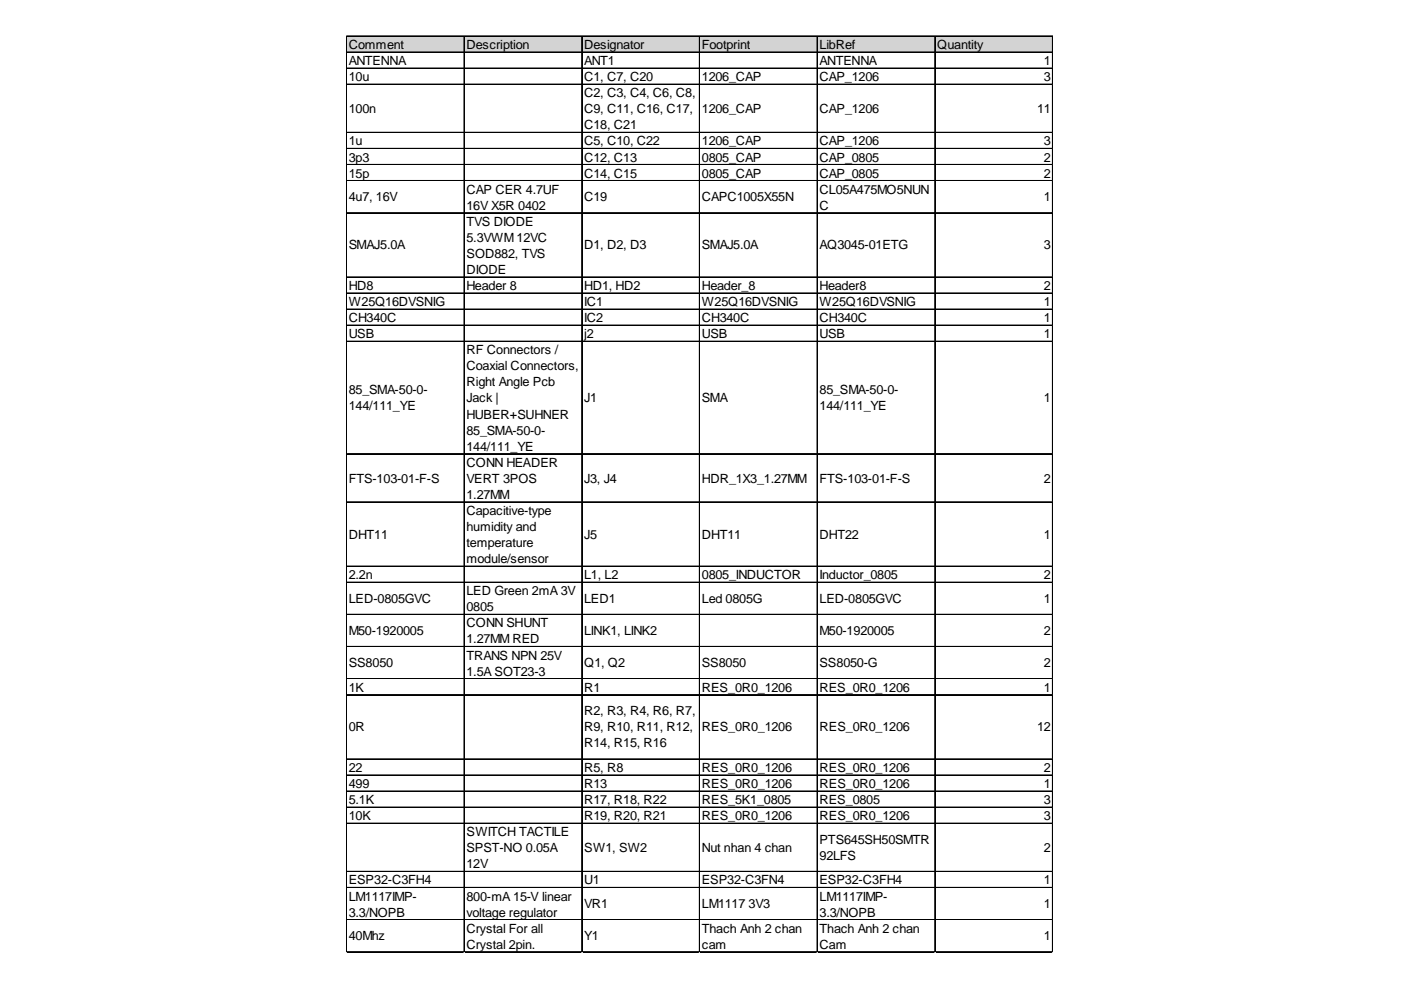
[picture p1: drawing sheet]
<svg xmlns="http://www.w3.org/2000/svg" width="297mm" height="210mm" viewBox="0 0 297 210" stroke-linecap="round" stroke-linejoin="round" font-family="sans-serif">
<defs><g id="words">
<g font-size="2.7">
<text x="74" y="10.4">Comment</text>
<text x="98.9" y="10.4">Description</text>
<text x="123.9" y="10.4">Designator</text>
<text x="148.8" y="10.4">Footprint</text>
<text x="173.8" y="10.4">LibRef</text>
<text x="198.7" y="10.4">Quantity</text>
<text x="74" y="13.8">ANTENNA</text>
<text x="74" y="17.2">10u</text>
<text x="123.9" y="13.8">ANT1</text>
<text x="123.9" y="17.2">C1, C7, C20</text>
<text x="148.8" y="17.2">1206_CAP</text>
<text x="173.8" y="13.8">ANTENNA</text>
<text x="173.8" y="17.2">CAP_1206</text>
<text x="221.3" y="13.8">1</text>
<text x="221.3" y="17.2">3</text>
<text x="123.9" y="20.6">C2, C3, C4, C6, C8,</text>
<text x="74" y="24">100n</text>
<text x="123.9" y="24">C9, C11, C16, C17,</text>
<text x="123.9" y="27.4">C18, C21</text>
<text x="148.8" y="24">1206_CAP</text>
<text x="173.8" y="24">CAP_1206</text>
<text x="219.9" y="24">11</text>
<text x="74" y="30.8">1u</text>
<text x="74" y="34.2">3p3</text>
<text x="123.9" y="30.8">C5, C10, C22</text>
<text x="123.9" y="34.2">C12, C13</text>
<text x="148.8" y="30.8">1206_CAP</text>
<text x="148.8" y="34.2">0805_CAP</text>
<text x="173.8" y="30.8">CAP_1206</text>
<text x="173.8" y="34.2">CAP_0805</text>
<text x="221.3" y="30.8">3</text>
<text x="221.3" y="34.2">2</text>
<text x="74" y="37.6">15p</text>
<text x="98.9" y="41.1">CAP CER 4.7UF</text>
<text x="123.9" y="37.6">C14, C15</text>
<text x="148.8" y="37.6">0805_CAP</text>
<text x="173.8" y="37.6">CAP_0805</text>
<text x="173.8" y="41.1">CL05A475MO5NUN</text>
<text x="221.3" y="37.6">2</text>
<text x="74" y="42.7">4u7, 16V</text>
<text x="98.9" y="44.5">16V X5R 0402</text>
<text x="98.9" y="47.9">TVS DIODE</text>
<text x="123.9" y="42.7">C19</text>
<text x="148.8" y="42.7">CAPC1005X55N</text>
<text x="173.8" y="44.5">C</text>
<text x="221.3" y="42.7">1</text>
<text x="74" y="52.9">SMAJ5.0A</text>
<text x="98.9" y="51.3">5.3VWM12VC</text>
<text x="123.9" y="52.9">D1, D2, D3</text>
<text x="148.8" y="52.9">SMAJ5.0A</text>
<text x="173.8" y="52.9">AQ3045-01ETG</text>
<text x="221.3" y="52.9">3</text>
<text x="98.9" y="54.7">SOD882, TVS</text>
<text x="98.9" y="58.1">DIODE</text>
<text x="74" y="61.5">HD8</text>
<text x="74" y="64.9">W25Q16DVSNIG</text>
<text x="98.9" y="61.5">Header 8</text>
<text x="123.9" y="61.5">HD1, HD2</text>
<text x="123.9" y="64.9">IC1</text>
<text x="148.8" y="61.5">Header_8</text>
<text x="148.8" y="64.9">W25Q16DVSNIG</text>
<text x="173.8" y="61.5">Header8</text>
<text x="173.8" y="64.9">W25Q16DVSNIG</text>
<text x="221.3" y="61.5">2</text>
<text x="221.3" y="64.9">1</text>
<text x="74" y="68.3">CH340C</text>
<text x="74" y="71.7">USB</text>
<text x="123.9" y="68.3">IC2</text>
<text x="123.9" y="71.7">j2</text>
<text x="148.8" y="68.3">CH340C</text>
<text x="148.8" y="71.7">USB</text>
<text x="173.8" y="68.3">CH340C</text>
<text x="173.8" y="71.7">USB</text>
<text x="221.3" y="68.3">1</text>
<text x="221.3" y="71.7">1</text>
<text x="98.9" y="75.1">RF Connectors /</text>
<text x="74" y="83.5">85_SMA-50-0-</text>
<text x="98.9" y="78.5">Coaxial Connectors,</text>
<text x="98.9" y="81.9">Right Angle Pcb</text>
<text x="173.8" y="83.5">85_SMA-50-0-</text>
<text x="74" y="87">144/111_YE</text>
<text x="98.9" y="85.3">Jack |</text>
<text x="98.9" y="88.7">HUBER+SUHNER</text>
<text x="123.9" y="85.3">J1</text>
<text x="148.8" y="85.3">SMA</text>
<text x="173.8" y="87">144/111_YE</text>
<text x="221.3" y="85.3">1</text>
<text x="98.9" y="92.2">85_SMA-50-0-</text>
<text x="98.9" y="95.6">144/111_YE</text>
<text x="98.9" y="99">CONN HEADER</text>
<text x="74" y="102.4">FTS-103-01-F-S</text>
<text x="98.9" y="102.4">VERT 3POS</text>
<text x="98.9" y="105.8">1.27MM</text>
<text x="123.9" y="102.4">J3, J4</text>
<text x="148.8" y="102.4">HDR_1X3_1.27MM</text>
<text x="173.8" y="102.4">FTS-103-01-F-S</text>
<text x="221.3" y="102.4">2</text>
<text x="98.9" y="109.2">Capacitive-type</text>
<text x="98.9" y="112.6">humidity and</text>
<text x="74" y="114.2">DHT11</text>
<text x="98.9" y="116">temperature</text>
<text x="98.9" y="119.4">module/sensor</text>
<text x="123.9" y="114.2">J5</text>
<text x="148.8" y="114.2">DHT11</text>
<text x="173.8" y="114.2">DHT22</text>
<text x="221.3" y="114.2">1</text>
<text x="74" y="122.8">2.2n</text>
<text x="123.9" y="122.8">L1, L2</text>
<text x="148.8" y="122.8">0805_INDUCTOR</text>
<text x="173.8" y="122.8">Inductor_0805</text>
<text x="221.3" y="122.8">2</text>
<text x="74" y="127.8">LED-0805GVC</text>
<text x="98.9" y="126.2">LED Green 2mA 3V</text>
<text x="98.9" y="129.6">0805</text>
<text x="123.9" y="127.8">LED1</text>
<text x="148.8" y="127.8">Led 0805G</text>
<text x="173.8" y="127.8">LED-0805GVC</text>
<text x="221.3" y="127.8">1</text>
<text x="74" y="134.6">M50-1920005</text>
<text x="98.9" y="133">CONN SHUNT</text>
<text x="98.9" y="136.4">1.27MMRED</text>
<text x="123.9" y="134.6">LINK1, LINK2</text>
<text x="173.8" y="134.6">M50-1920005</text>
<text x="221.3" y="134.6">2</text>
<text x="74" y="141.5">SS8050</text>
<text x="98.9" y="139.8">TRANS NPN 25V</text>
<text x="98.9" y="143.2">1.5A SOT23-3</text>
<text x="123.9" y="141.5">Q1, Q2</text>
<text x="148.8" y="141.5">SS8050</text>
<text x="173.8" y="141.5">SS8050-G</text>
<text x="221.3" y="141.5">2</text>
<text x="74" y="146.7">1K</text>
<text x="123.9" y="146.7">R1</text>
<text x="148.8" y="146.7">RES_0R0_1206</text>
<text x="173.8" y="146.7">RES_0R0_1206</text>
<text x="221.3" y="146.7">1</text>
<text x="74" y="155.1">0R</text>
<text x="123.9" y="151.7">R2, R3, R4, R6, R7,</text>
<text x="123.9" y="155.1">R9, R10, R11, R12,</text>
<text x="148.8" y="155.1">RES_0R0_1206</text>
<text x="173.8" y="155.1">RES_0R0_1206</text>
<text x="219.9" y="155.1">12</text>
<text x="123.9" y="158.5">R14, R15, R16</text>
<text x="74" y="163.7">22</text>
<text x="74" y="167.1">499</text>
<text x="123.9" y="163.7">R5, R8</text>
<text x="123.9" y="167.1">R13</text>
<text x="148.8" y="163.7">RES_0R0_1206</text>
<text x="148.8" y="167.1">RES_0R0_1206</text>
<text x="173.8" y="163.7">RES_0R0_1206</text>
<text x="173.8" y="167.1">RES_0R0_1206</text>
<text x="221.3" y="163.7">2</text>
<text x="221.3" y="167.1">1</text>
<text x="74" y="170.5">5.1K</text>
<text x="74" y="173.9">10K</text>
<text x="123.9" y="170.5">R17, R18, R22</text>
<text x="123.9" y="173.9">R19, R20, R21</text>
<text x="148.8" y="170.5">RES_5K1_0805</text>
<text x="148.8" y="173.9">RES_0R0_1206</text>
<text x="173.8" y="170.5">RES_0805</text>
<text x="173.8" y="173.9">RES_0R0_1206</text>
<text x="221.3" y="170.5">3</text>
<text x="221.3" y="173.9">3</text>
<text x="98.9" y="177.3">SWITCH TACTILE</text>
<text x="173.8" y="178.9">PTS645SH50SMTR</text>
<text x="98.9" y="180.7">SPST-NO 0.05A</text>
<text x="98.9" y="184.1">12V</text>
<text x="123.9" y="180.7">SW1, SW2</text>
<text x="148.8" y="180.7">Nut nhan 4 chan</text>
<text x="173.8" y="182.3">92LFS</text>
<text x="221.3" y="180.7">2</text>
<text x="74" y="187.5">ESP32-C3FH4</text>
<text x="74" y="190.9">LM1117IMP-</text>
<text x="98.9" y="190.9">800-mA 15-V linear</text>
<text x="123.9" y="187.5">U1</text>
<text x="148.8" y="187.5">ESP32-C3FN4</text>
<text x="173.8" y="187.5">ESP32-C3FH4</text>
<text x="173.8" y="190.9">LM1117IMP-</text>
<text x="221.3" y="187.5">1</text>
<text x="74" y="194.3">3.3/NOPB</text>
<text x="98.9" y="194.3">voltage regulator</text>
<text x="98.9" y="197.7">Crystal For all</text>
<text x="123.9" y="192.5">VR1</text>
<text x="148.8" y="192.5">LM1117</text>
<text x="148.8" y="197.7">Thach Anh 2 chan</text>
<text x="158.7" y="192.5">3V3</text>
<text x="173.8" y="194.3">3.3/NOPB</text>
<text x="173.8" y="197.7">Thach Anh 2 chan</text>
<text x="221.3" y="192.5">1</text>
<text x="74" y="199.4">40Mhz</text>
<text x="98.9" y="201.2">Crystal 2pin.</text>
<text x="123.9" y="199.4">Y1</text>
<text x="148.8" y="201.2">cam</text>
<text x="173.8" y="201.2">Cam</text>
<text x="221.3" y="199.4">1</text>
</g>
</g></defs>
<path d="M73.5 7.7h149.8v3.5h-149.8z" fill="#d3d3d3"/>
<g fill="none" stroke="#000" stroke-width=".21">
<path d="M73.4 7.6v194.3M73.5 7.6v194.3M73.6 7.6h149.7M73.6 7.7h149.7M73.6 11h149.7M73.6 11.1h149.7M73.6 14.4h149.7M73.6 14.5h149.7M73.6 17.8h149.7M73.6 17.9h149.7M98.4 7.8v194.1M98.5 7.8v194.1"/>
<path d="M123.3 7.8v194.1M123.4 7.8v194.1M148.3 7.8v194.1M148.4 7.8v194.1M173.2 7.8v194.1M173.3 7.8v194.1M198.2 7.8v194.1M198.3 7.8v194.1M223.1 7.8v194.1M223.2 7.8v194.1M73.6 28h149.7M73.6 28.1h149.7"/>
<path d="M73.6 31.5h149.7M73.6 34.9h149.7M73.6 38.3h149.7M73.6 38.4h149.7M73.6 45.1h149.7M73.6 45.2h149.7M73.6 58.7h149.7M73.6 58.8h149.7M73.6 62.1h149.7M73.6 62.2h149.7M73.6 65.5h149.7M73.6 65.6h149.7"/>
<path d="M73.6 68.9h149.7M73.6 69h149.7M73.6 72.3h149.7M73.6 72.4h149.7M73.6 96.2h149.7M73.6 96.3h149.7M73.6 106.4h149.7M73.6 106.5h149.7M73.6 120h149.7M73.6 120.1h149.7M73.6 123.4h149.7M73.6 123.5h149.7"/>
<path d="M73.6 130.2h149.7M73.6 130.3h149.7M73.6 137h149.7M73.6 137.1h149.7M73.6 143.9h149.7M73.6 147.3h149.7M73.6 147.4h149.7M73.6 160.9h149.7M73.6 161h149.7M73.6 164.3h149.7M73.6 164.4h149.7M73.6 167.7h149.7"/>
<path d="M73.6 167.8h149.7M73.6 171.1h149.7M73.6 171.2h149.7M73.6 174.5h149.7M73.6 174.6h149.7M73.6 184.7h149.7M73.6 184.8h149.7M73.6 188.1h149.7M73.6 188.2h149.7M73.6 195h149.7M73.6 201.8h149.7M73.6 201.9h149.7"/>
</g>
<path d="M73.4 201.9v.1" fill="none" stroke="#d4d4d4" stroke-width=".21"/>
<path d="M73.4 201.9l.2 .1z" fill="#d4d4d4"/>
<path d="M98.4 201.9v.1" fill="none" stroke="#d4d4d4" stroke-width=".21"/>
<path d="M98.4 201.9l.1 .1z" fill="#d4d4d4"/>
<path d="M123.3 201.9v.1" fill="none" stroke="#d4d4d4" stroke-width=".21"/>
<path d="M123.3 201.9l.2 .1z" fill="#d4d4d4"/>
<path d="M148.3 201.9v.1" fill="none" stroke="#d4d4d4" stroke-width=".21"/>
<path d="M148.3 201.9l.2 .1z" fill="#d4d4d4"/>
<path d="M173.2 201.9v.1" fill="none" stroke="#d4d4d4" stroke-width=".21"/>
<path d="M173.2 201.9l.2 .1z" fill="#d4d4d4"/>
<path d="M198.2 201.9v.1" fill="none" stroke="#d4d4d4" stroke-width=".21"/>
<path d="M198.2 201.9l.2 .1z" fill="#d4d4d4"/>
<path d="M223.1 201.9v.1" fill="none" stroke="#d4d4d4" stroke-width=".21"/>
<path d="M223.1 201.9l.2 .1z" fill="#d4d4d4"/>
<use href="#words"/>
</svg>
